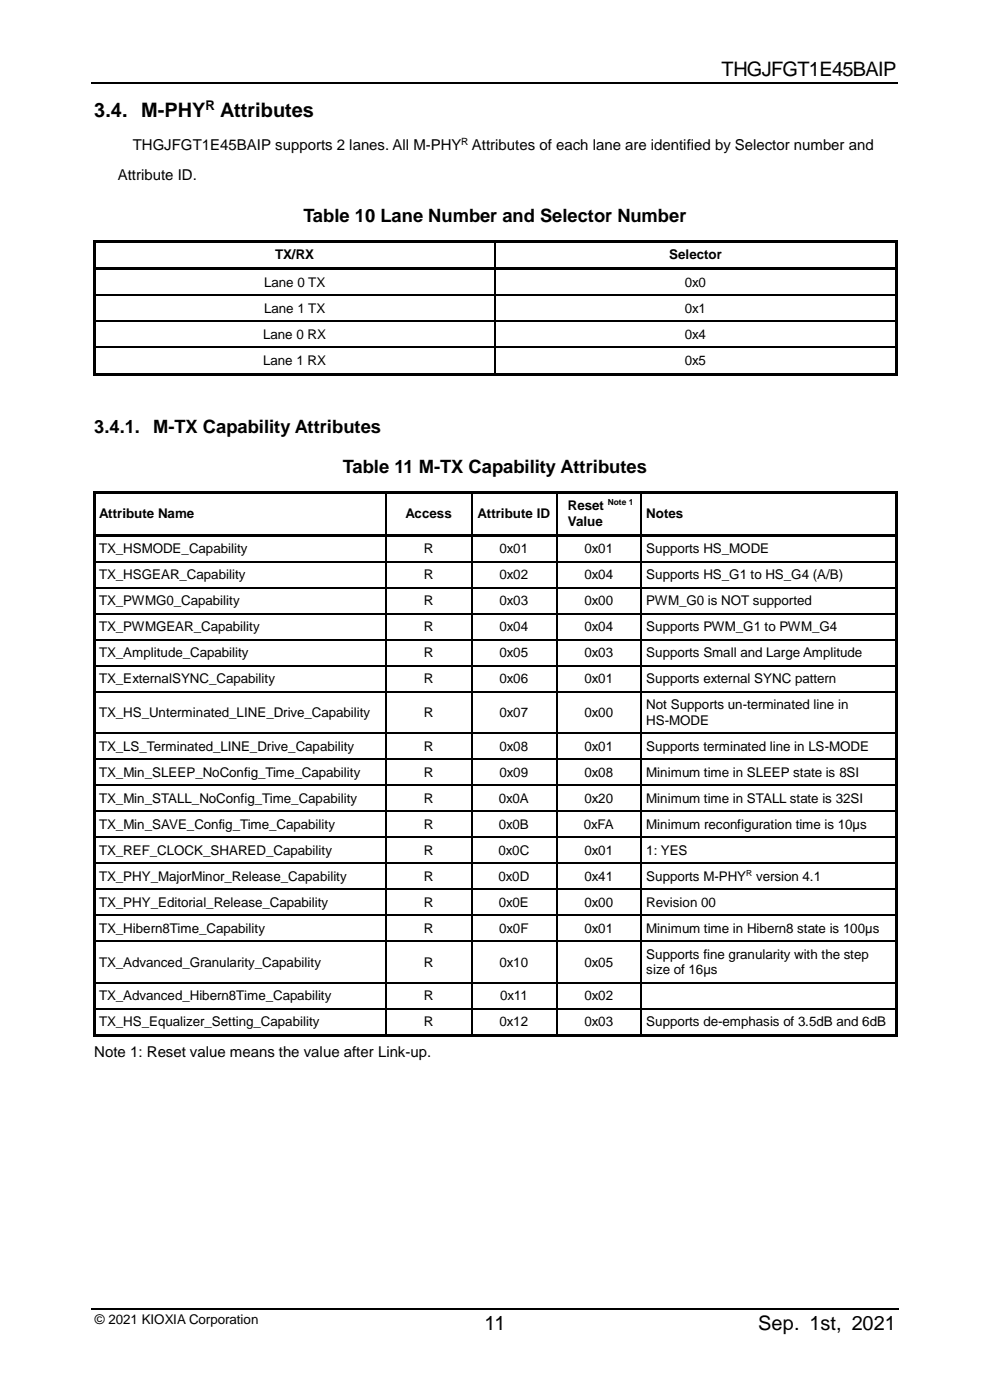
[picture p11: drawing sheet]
<svg xmlns="http://www.w3.org/2000/svg" width="210mm" height="297mm" viewBox="0 0 210 297" stroke-linecap="round" stroke-linejoin="round" font-family="sans-serif">
<defs><g id="words">
<g font-size="4.2">
<text x="153.1" y="16">THGJFGT1E45BAIP</text>
<text x="20" y="24.8">3.4. M-PHY</text>
<text x="46.7" y="24.8">Attributes</text>
<text x="102.8" y="282.1">11</text>
<text x="160.9" y="282.1">Sep. 1st, 2021</text>
</g>
<g font-size="3.9">
<text x="64.4" y="47.1">Table 10 Lane Number and Selector Number</text>
<text x="20" y="91.8">3.4.1.</text>
<text x="32.5" y="91.8">M-TX Capability Attributes</text>
<text x="72.7" y="100.3">Table 11 M-TX Capability Attributes</text>
</g>
<g font-size="3.2">
<text x="28.2" y="31.8">THGJFGT1E45BAIP supports 2 lanes. All M-PHY Attributes of each lane are identified by Selector number and</text>
<text x="25" y="38.2">Attribute ID.</text>
<text x="20" y="224.2">Note 1: Reset value means the value after Link-up.</text>
</g>
<g font-size="2.8">
<text x="43.6" y="23.4">R</text>
<text x="58.3" y="55">TX/RX</text>
<text x="142" y="55">Selector</text>
<text x="56" y="60.9">Lane 0 TX</text>
<text x="145.3" y="60.9">0x0</text>
<text x="55.8" y="71.9">Lane 0 RX</text>
<text x="56" y="66.4">Lane 1 TX</text>
<text x="145.3" y="66.4">0x1</text>
<text x="145.3" y="71.9">0x4</text>
<text x="55.8" y="77.4">Lane 1 RX</text>
<text x="145.3" y="77.4">0x5</text>
<text x="21" y="109.9">Attribute Name</text>
<text x="86" y="109.9">Access</text>
<text x="101.3" y="109.9">Attribute ID</text>
<text x="120.5" y="108.3">Reset</text>
<text x="120.5" y="111.5">Value</text>
<text x="137.1" y="109.9">Notes</text>
<text x="21" y="117.4">TX_HSMODE_Capability</text>
<text x="89.9" y="117.4">R</text>
<text x="105.9" y="117.4">0x01</text>
<text x="124" y="117.4">0x01</text>
<text x="137.1" y="117.4">Supports HS_MODE</text>
<text x="21" y="122.9">TX_HSGEAR_Capability</text>
<text x="89.9" y="122.9">R</text>
<text x="105.9" y="122.9">0x02</text>
<text x="124" y="122.9">0x04</text>
<text x="137.1" y="122.9">Supports HS_G1 to HS_G4 (A/B)</text>
<text x="21" y="128.4">TX_PWMG0_Capability</text>
<text x="89.9" y="128.4">R</text>
<text x="105.9" y="128.4">0x03</text>
<text x="124" y="128.4">0x00</text>
<text x="137.1" y="128.4">PWM_G0 is NOT supported</text>
<text x="21" y="133.9">TX_PWMGEAR_Capability</text>
<text x="89.9" y="133.9">R</text>
<text x="105.9" y="133.9">0x04</text>
<text x="124" y="133.9">0x04</text>
<text x="137.1" y="133.9">Supports PWM_G1 to PWM_G4</text>
<text x="21" y="139.4">TX_Amplitude_Capability</text>
<text x="89.9" y="139.4">R</text>
<text x="105.9" y="139.4">0x05</text>
<text x="124" y="139.4">0x03</text>
<text x="137.1" y="139.4">Supports Small and Large Amplitude</text>
<text x="21" y="145">TX_ExternalSYNC_Capability</text>
<text x="89.9" y="145">R</text>
<text x="105.9" y="145">0x06</text>
<text x="124" y="145">0x01</text>
<text x="137.1" y="145">Supports external SYNC pattern</text>
<text x="21" y="152.1">TX_HS_Unterminated_LINE_Drive_Capability</text>
<text x="89.9" y="152.1">R</text>
<text x="105.9" y="152.1">0x07</text>
<text x="124" y="152.1">0x00</text>
<text x="137.1" y="150.5">Not Supports un-terminated line in</text>
<text x="137.1" y="153.7">HS-MODE</text>
<text x="21" y="159.2">TX_LS_Terminated_LINE_Drive_Capability</text>
<text x="89.9" y="159.2">R</text>
<text x="105.9" y="159.2">0x08</text>
<text x="124" y="159.2">0x01</text>
<text x="137.1" y="159.2">Supports terminated line in LS-MODE</text>
<text x="21" y="164.8">TX_Min_SLEEP_NoConfig_Time_Capability</text>
<text x="89.9" y="164.8">R</text>
<text x="105.9" y="164.8">0x09</text>
<text x="124" y="164.8">0x08</text>
<text x="137.1" y="164.8">Minimum time in SLEEP state is 8SI</text>
<text x="21" y="170.3">TX_Min_STALL_NoConfig_Time_Capability</text>
<text x="89.9" y="170.3">R</text>
<text x="105.8" y="170.3">0x0A</text>
<text x="124" y="170.3">0x20</text>
<text x="137.1" y="170.3">Minimum time in STALL state is 32SI</text>
<text x="21" y="175.8">TX_Min_SAVE_Config_Time_Capability</text>
<text x="89.9" y="175.8">R</text>
<text x="105.8" y="175.8">0x0B</text>
<text x="123.8" y="175.8">0xFA</text>
<text x="137.1" y="175.8">Minimum reconfiguration time is 10µs</text>
<text x="21" y="181.3">TX_REF_CLOCK_SHARED_Capability</text>
<text x="89.9" y="181.3">R</text>
<text x="105.7" y="181.3">0x0C</text>
<text x="124" y="181.3">0x01</text>
<text x="137.1" y="181.3">1: YES</text>
<text x="21" y="186.8">TX_PHY_MajorMinor_Release_Capability</text>
<text x="89.9" y="186.8">R</text>
<text x="105.7" y="186.8">0x0D</text>
<text x="124" y="186.8">0x41</text>
<text x="137.1" y="186.8">Supports M-PHY</text>
<text x="160.4" y="186.8">version 4.1</text>
<text x="21" y="192.4">TX_PHY_Editorial_Release_Capability</text>
<text x="21" y="197.9">TX_Hibern8Time_Capability</text>
<text x="89.9" y="192.4">R</text>
<text x="89.9" y="197.9">R</text>
<text x="105.8" y="192.4">0x0E</text>
<text x="105.9" y="197.9">0x0F</text>
<text x="124" y="192.4">0x00</text>
<text x="124" y="197.9">0x01</text>
<text x="137.1" y="192.4">Revision 00</text>
<text x="137.1" y="197.9">Minimum time in Hibern8 state is 100µs</text>
<text x="137.1" y="203.4">Supports fine granularity with the step</text>
<text x="21" y="205">TX_Advanced_Granularity_Capability</text>
<text x="89.9" y="205">R</text>
<text x="105.9" y="205">0x10</text>
<text x="124" y="205">0x05</text>
<text x="137.1" y="206.7">size of 16µs</text>
<text x="21" y="212.2">TX_Advanced_Hibern8Time_Capability</text>
<text x="89.9" y="212.2">R</text>
<text x="106.1" y="212.2">0x11</text>
<text x="124" y="212.2">0x02</text>
<text x="21" y="217.7">TX_HS_Equalizer_Setting_Capability</text>
<text x="89.9" y="217.7">R</text>
<text x="105.9" y="217.7">0x12</text>
<text x="124" y="217.7">0x03</text>
<text x="137.1" y="217.7">Supports de-emphasis of 3.5dB and 6dB</text>
<text x="20.1" y="280.9">© 2021 KIOXIA Corporation</text>
</g>
<text font-size="2.1" x="97.9" y="30.7">R</text>
<g font-size="1.8">
<text x="128.9" y="107.2">Note 1</text>
<text x="158.3" y="185.8">R</text>
</g>
</g></defs>
<path d="M19.5 17.5h171M19.5 277.6h171" fill="none" stroke="#000" stroke-width=".34"/>
<g fill="#000">
<path d="M19.7 51h.5v1.5h-.5z" fill-rule="evenodd"/>
<path d="M19.7 51h.5v.5h-.5z" fill-rule="evenodd"/>
<path d="M19.7 52.5h.5v4.3h-.5z" fill-rule="evenodd"/>
<path d="M19.7 56.8h.5v1.5h-.5z" fill-rule="evenodd"/>
<path d="M20.2 51h84.7v.5h-84.7z" fill-rule="evenodd"/>
<path d="M20.2 56.8h84.7v.5h-84.7z" fill-rule="evenodd"/>
<path d="M104.9 51.5h.2v1h-.2z" fill-rule="evenodd"/>
<path d="M104.9 51h.5v.5h-.5z" fill-rule="evenodd"/>
<path d="M104.9 57.3h.2v1h-.2z" fill-rule="evenodd"/>
<path d="M104.9 56.8h.5v.5h-.5z" fill-rule="evenodd"/>
<path d="M105.4 51h84.4v.5h-84.4z" fill-rule="evenodd"/>
<path d="M105.4 56.8h84.4v.5h-84.4z" fill-rule="evenodd"/>
<path d="M189.8 51h.5v1.5h-.5z" fill-rule="evenodd"/>
<path d="M189.8 51h.5v.5h-.5z" fill-rule="evenodd"/>
<path d="M189.8 52.5h.5v4.3h-.5z" fill-rule="evenodd"/>
<path d="M189.8 56.8h.5v1.5h-.5z" fill-rule="evenodd"/>
<path d="M19.7 58.3h.5v4.2h-.5z" fill-rule="evenodd"/>
<path d="M19.7 62.5h.5v1.3h-.5z" fill-rule="evenodd"/>
<path d="M19.7 63.8h.5v4.3h-.5z" fill-rule="evenodd"/>
<path d="M19.7 68.1h.5v1.2h-.5z" fill-rule="evenodd"/>
<path d="M19.7 69.3h.5v4.3h-.5z" fill-rule="evenodd"/>
<path d="M19.7 73.6h.5v1.3h-.5z" fill-rule="evenodd"/>
<path d="M19.7 74.9h.5v4.2h-.5z" fill-rule="evenodd"/>
<path d="M19.7 79.1h.5v.5h-.5z" fill-rule="evenodd"/>
<path d="M19.7 79.1h.5v.5h-.5z" fill-rule="evenodd"/>
<path d="M20.2 79.1h84.7v.5h-84.7z" fill-rule="evenodd"/>
<path d="M104.9 62.5h.2v1.3h-.2z" fill-rule="evenodd"/>
<path d="M104.9 68.1h.2v1.2h-.2z" fill-rule="evenodd"/>
<path d="M104.9 73.6h.2v1.3h-.2z" fill-rule="evenodd"/>
<path d="M104.9 79.1h.5v.5h-.5z" fill-rule="evenodd"/>
<path d="M105.4 79.1h84.4v.5h-84.4z" fill-rule="evenodd"/>
<path d="M189.8 58.3h.5v4.2h-.5z" fill-rule="evenodd"/>
<path d="M189.8 62.5h.5v1.3h-.5z" fill-rule="evenodd"/>
<path d="M189.8 63.8h.5v4.3h-.5z" fill-rule="evenodd"/>
<path d="M189.8 68.1h.5v1.2h-.5z" fill-rule="evenodd"/>
<path d="M189.8 69.3h.5v4.3h-.5z" fill-rule="evenodd"/>
<path d="M189.8 73.6h.5v1.3h-.5z" fill-rule="evenodd"/>
<path d="M189.8 74.9h.5v4.2h-.5z" fill-rule="evenodd"/>
<path d="M189.8 79.1h.5v.5h-.5z" fill-rule="evenodd"/>
<path d="M189.8 79.1h.5v.5h-.5z" fill-rule="evenodd"/>
<path d="M19.7 104.2h.5v1.5h-.5z" fill-rule="evenodd"/>
<path d="M19.7 104.2h.5v.5h-.5z" fill-rule="evenodd"/>
<path d="M19.7 105.7h.5v7.6h-.5z" fill-rule="evenodd"/>
<path d="M19.7 113.3h.5v1.5h-.5z" fill-rule="evenodd"/>
<path d="M19.7 114.8h.5v4.2h-.5z" fill-rule="evenodd"/>
<path d="M20.2 104.2h61.6v.5h-61.6z" fill-rule="evenodd"/>
<path d="M20.2 113.3h61.6v.5h-61.6z" fill-rule="evenodd"/>
<path d="M81.8 104.7h.3v1h-.3z" fill-rule="evenodd"/>
<path d="M81.8 104.2h.6v.5h-.6z" fill-rule="evenodd"/>
<path d="M81.8 113.8h.3v1h-.3z" fill-rule="evenodd"/>
<path d="M81.8 113.3h.6v.5h-.6z" fill-rule="evenodd"/>
<path d="M82.4 104.2h17.5v.5h-17.5z" fill-rule="evenodd"/>
<path d="M82.4 113.3h17.5v.5h-17.5z" fill-rule="evenodd"/>
<path d="M99.9 104.7h.3v1h-.3z" fill-rule="evenodd"/>
<path d="M99.9 104.2h.5v.5h-.5z" fill-rule="evenodd"/>
<path d="M99.9 113.8h.3v1h-.3z" fill-rule="evenodd"/>
<path d="M99.9 113.3h.5v.5h-.5z" fill-rule="evenodd"/>
<path d="M100.4 104.2h17.6v.5h-17.6z" fill-rule="evenodd"/>
<path d="M100.4 113.3h17.6v.5h-17.6z" fill-rule="evenodd"/>
<path d="M118 104.7h.2v1h-.2z" fill-rule="evenodd"/>
<path d="M118 104.2h.5v.5h-.5z" fill-rule="evenodd"/>
<path d="M118 113.8h.2v1h-.2z" fill-rule="evenodd"/>
<path d="M118 113.3h.5v.5h-.5z" fill-rule="evenodd"/>
<path d="M118.5 104.2h17.5v.5h-17.5z" fill-rule="evenodd"/>
<path d="M118.5 113.3h17.5v.5h-17.5z" fill-rule="evenodd"/>
<path d="M136 104.7h.2v1h-.2z" fill-rule="evenodd"/>
<path d="M136 104.2h.5v.5h-.5z" fill-rule="evenodd"/>
<path d="M136 113.8h.2v1h-.2z" fill-rule="evenodd"/>
<path d="M136 113.3h.5v.5h-.5z" fill-rule="evenodd"/>
<path d="M136.5 104.2h53.3v.5h-53.3z" fill-rule="evenodd"/>
<path d="M136.5 113.3h53.3v.5h-53.3z" fill-rule="evenodd"/>
<path d="M189.8 104.2h.5v1.5h-.5z" fill-rule="evenodd"/>
<path d="M189.8 104.2h.5v.5h-.5z" fill-rule="evenodd"/>
<path d="M189.8 105.7h.5v7.6h-.5z" fill-rule="evenodd"/>
<path d="M189.8 113.3h.5v1.5h-.5z" fill-rule="evenodd"/>
<path d="M189.8 114.8h.5v4.2h-.5z" fill-rule="evenodd"/>
<path d="M19.7 119h.5v1.3h-.5z" fill-rule="evenodd"/>
<path d="M19.7 120.3h.5v4.3h-.5z" fill-rule="evenodd"/>
<path d="M19.7 124.6h.5v1.2h-.5z" fill-rule="evenodd"/>
<path d="M19.7 125.8h.5v4.3h-.5z" fill-rule="evenodd"/>
<path d="M19.7 130.1h.5v1.2h-.5z" fill-rule="evenodd"/>
<path d="M19.7 131.3h.5v4.3h-.5z" fill-rule="evenodd"/>
<path d="M19.7 135.6h.5v1.2h-.5z" fill-rule="evenodd"/>
<path d="M81.8 119h.3v1.3h-.3z" fill-rule="evenodd"/>
<path d="M81.8 124.6h.3v1.2h-.3z" fill-rule="evenodd"/>
<path d="M81.8 130.1h.3v1.2h-.3z" fill-rule="evenodd"/>
<path d="M81.8 135.6h.3v1.2h-.3z" fill-rule="evenodd"/>
<path d="M99.9 119h.3v1.3h-.3z" fill-rule="evenodd"/>
<path d="M99.9 124.6h.3v1.2h-.3z" fill-rule="evenodd"/>
<path d="M99.9 130.1h.3v1.2h-.3z" fill-rule="evenodd"/>
<path d="M99.9 135.6h.3v1.2h-.3z" fill-rule="evenodd"/>
<path d="M118 119h.2v1.3h-.2z" fill-rule="evenodd"/>
<path d="M118 124.6h.2v1.2h-.2z" fill-rule="evenodd"/>
<path d="M118 130.1h.2v1.2h-.2z" fill-rule="evenodd"/>
<path d="M118 135.6h.2v1.2h-.2z" fill-rule="evenodd"/>
<path d="M136 119h.2v1.3h-.2z" fill-rule="evenodd"/>
<path d="M136 124.6h.2v1.2h-.2z" fill-rule="evenodd"/>
<path d="M136 130.1h.2v1.2h-.2z" fill-rule="evenodd"/>
<path d="M136 135.6h.2v1.2h-.2z" fill-rule="evenodd"/>
<path d="M189.8 119h.5v1.3h-.5z" fill-rule="evenodd"/>
<path d="M189.8 120.3h.5v4.3h-.5z" fill-rule="evenodd"/>
<path d="M189.8 124.6h.5v1.2h-.5z" fill-rule="evenodd"/>
<path d="M189.8 125.8h.5v4.3h-.5z" fill-rule="evenodd"/>
<path d="M189.8 130.1h.5v1.2h-.5z" fill-rule="evenodd"/>
<path d="M189.8 131.3h.5v4.3h-.5z" fill-rule="evenodd"/>
<path d="M189.8 135.6h.5v1.2h-.5z" fill-rule="evenodd"/>
<path d="M19.7 136.8h.5v4.3h-.5z" fill-rule="evenodd"/>
<path d="M19.7 141.1h.5v1.3h-.5z" fill-rule="evenodd"/>
<path d="M19.7 142.4h.5v4.2h-.5z" fill-rule="evenodd"/>
<path d="M19.7 146.6h.5v1.3h-.5z" fill-rule="evenodd"/>
<path d="M19.7 147.9h.5v7.5h-.5z" fill-rule="evenodd"/>
<path d="M19.7 155.4h.5v1.3h-.5z" fill-rule="evenodd"/>
<path d="M81.8 141.1h.3v1.3h-.3z" fill-rule="evenodd"/>
<path d="M81.8 146.6h.3v1.3h-.3z" fill-rule="evenodd"/>
<path d="M81.8 155.4h.3v1.3h-.3z" fill-rule="evenodd"/>
<path d="M99.9 141.1h.3v1.3h-.3z" fill-rule="evenodd"/>
<path d="M99.9 146.6h.3v1.3h-.3z" fill-rule="evenodd"/>
<path d="M99.9 155.4h.3v1.3h-.3z" fill-rule="evenodd"/>
<path d="M118 141.1h.2v1.3h-.2z" fill-rule="evenodd"/>
<path d="M118 146.6h.2v1.3h-.2z" fill-rule="evenodd"/>
<path d="M118 155.4h.2v1.3h-.2z" fill-rule="evenodd"/>
<path d="M136 141.1h.2v1.3h-.2z" fill-rule="evenodd"/>
<path d="M136 146.6h.2v1.3h-.2z" fill-rule="evenodd"/>
<path d="M136 155.4h.2v1.3h-.2z" fill-rule="evenodd"/>
<path d="M189.8 136.8h.5v4.3h-.5z" fill-rule="evenodd"/>
<path d="M189.8 141.1h.5v1.3h-.5z" fill-rule="evenodd"/>
<path d="M189.8 142.4h.5v4.2h-.5z" fill-rule="evenodd"/>
<path d="M189.8 146.6h.5v1.3h-.5z" fill-rule="evenodd"/>
<path d="M189.8 147.9h.5v7.5h-.5z" fill-rule="evenodd"/>
<path d="M189.8 155.4h.5v1.3h-.5z" fill-rule="evenodd"/>
<path d="M19.7 156.6h.5v4.3h-.5z" fill-rule="evenodd"/>
<path d="M19.7 160.9h.5v1.3h-.5z" fill-rule="evenodd"/>
<path d="M19.7 162.2h.5v4.2h-.5z" fill-rule="evenodd"/>
<path d="M19.7 166.4h.5v1.3h-.5z" fill-rule="evenodd"/>
<path d="M19.7 167.7h.5v4.3h-.5z" fill-rule="evenodd"/>
<path d="M19.7 172h.5v1.3h-.5z" fill-rule="evenodd"/>
<path d="M19.7 173.3h.5v4.2h-.5z" fill-rule="evenodd"/>
<path d="M19.7 177.5h.5v1.3h-.5z" fill-rule="evenodd"/>
<path d="M81.8 160.9h.3v1.3h-.3z" fill-rule="evenodd"/>
<path d="M81.8 166.4h.3v1.3h-.3z" fill-rule="evenodd"/>
<path d="M81.8 172h.3v1.3h-.3z" fill-rule="evenodd"/>
<path d="M81.8 177.5h.3v1.3h-.3z" fill-rule="evenodd"/>
<path d="M99.9 160.9h.3v1.3h-.3z" fill-rule="evenodd"/>
<path d="M99.9 166.4h.3v1.3h-.3z" fill-rule="evenodd"/>
<path d="M99.9 172h.3v1.3h-.3z" fill-rule="evenodd"/>
<path d="M99.9 177.5h.3v1.3h-.3z" fill-rule="evenodd"/>
<path d="M118 160.9h.2v1.3h-.2z" fill-rule="evenodd"/>
<path d="M118 166.4h.2v1.3h-.2z" fill-rule="evenodd"/>
<path d="M118 172h.2v1.3h-.2z" fill-rule="evenodd"/>
<path d="M118 177.5h.2v1.3h-.2z" fill-rule="evenodd"/>
<path d="M136 160.9h.2v1.3h-.2z" fill-rule="evenodd"/>
<path d="M136 166.4h.2v1.3h-.2z" fill-rule="evenodd"/>
<path d="M136 172h.2v1.3h-.2z" fill-rule="evenodd"/>
<path d="M136 177.5h.2v1.3h-.2z" fill-rule="evenodd"/>
<path d="M189.8 156.6h.5v4.3h-.5z" fill-rule="evenodd"/>
<path d="M189.8 160.9h.5v1.3h-.5z" fill-rule="evenodd"/>
<path d="M189.8 162.2h.5v4.2h-.5z" fill-rule="evenodd"/>
<path d="M189.8 166.4h.5v1.3h-.5z" fill-rule="evenodd"/>
<path d="M189.8 167.7h.5v4.3h-.5z" fill-rule="evenodd"/>
<path d="M189.8 172h.5v1.3h-.5z" fill-rule="evenodd"/>
<path d="M189.8 173.3h.5v4.2h-.5z" fill-rule="evenodd"/>
<path d="M189.8 177.5h.5v1.3h-.5z" fill-rule="evenodd"/>
<path d="M19.7 178.8h.5v4.2h-.5z" fill-rule="evenodd"/>
<path d="M19.7 183h.5v1.3h-.5z" fill-rule="evenodd"/>
<path d="M19.7 184.3h.5v4.2h-.5z" fill-rule="evenodd"/>
<path d="M19.7 188.5h.5v1.3h-.5z" fill-rule="evenodd"/>
<path d="M19.7 189.8h.5v4.2h-.5z" fill-rule="evenodd"/>
<path d="M19.7 194h.5v1.3h-.5z" fill-rule="evenodd"/>
<path d="M19.7 195.3h.5v4.3h-.5z" fill-rule="evenodd"/>
<path d="M81.8 183h.3v1.3h-.3z" fill-rule="evenodd"/>
<path d="M81.8 188.5h.3v1.3h-.3z" fill-rule="evenodd"/>
<path d="M81.8 194h.3v1.3h-.3z" fill-rule="evenodd"/>
<path d="M99.9 183h.3v1.3h-.3z" fill-rule="evenodd"/>
<path d="M99.9 188.5h.3v1.3h-.3z" fill-rule="evenodd"/>
<path d="M99.9 194h.3v1.3h-.3z" fill-rule="evenodd"/>
<path d="M118 183h.2v1.3h-.2z" fill-rule="evenodd"/>
<path d="M118 188.5h.2v1.3h-.2z" fill-rule="evenodd"/>
<path d="M118 194h.2v1.3h-.2z" fill-rule="evenodd"/>
<path d="M136 183h.2v1.3h-.2z" fill-rule="evenodd"/>
<path d="M136 188.5h.2v1.3h-.2z" fill-rule="evenodd"/>
<path d="M136 194h.2v1.3h-.2z" fill-rule="evenodd"/>
<path d="M189.8 178.8h.5v4.2h-.5z" fill-rule="evenodd"/>
<path d="M189.8 183h.5v1.3h-.5z" fill-rule="evenodd"/>
<path d="M189.8 184.3h.5v4.2h-.5z" fill-rule="evenodd"/>
<path d="M189.8 188.5h.5v1.3h-.5z" fill-rule="evenodd"/>
<path d="M189.8 189.8h.5v4.2h-.5z" fill-rule="evenodd"/>
<path d="M189.8 194h.5v1.3h-.5z" fill-rule="evenodd"/>
<path d="M189.8 195.3h.5v4.3h-.5z" fill-rule="evenodd"/>
<path d="M19.7 199.6h.5v1.3h-.5z" fill-rule="evenodd"/>
<path d="M19.7 200.9h.5v7.4h-.5z" fill-rule="evenodd"/>
<path d="M19.7 208.3h.5v1.3h-.5z" fill-rule="evenodd"/>
<path d="M19.7 209.6h.5v4.3h-.5z" fill-rule="evenodd"/>
<path d="M19.7 213.9h.5v1.2h-.5z" fill-rule="evenodd"/>
<path d="M19.7 215.1h.5v4.3h-.5z" fill-rule="evenodd"/>
<path d="M19.7 219.4h.5v.5h-.5z" fill-rule="evenodd"/>
<path d="M19.7 219.4h.5v.5h-.5z" fill-rule="evenodd"/>
<path d="M20.2 219.4h61.6v.5h-61.6z" fill-rule="evenodd"/>
<path d="M81.8 199.6h.3v1.3h-.3z" fill-rule="evenodd"/>
<path d="M81.8 208.3h.3v1.3h-.3z" fill-rule="evenodd"/>
<path d="M81.8 213.9h.3v1.2h-.3z" fill-rule="evenodd"/>
<path d="M81.8 219.4h.6v.5h-.6z" fill-rule="evenodd"/>
<path d="M82.4 219.4h17.5v.5h-17.5z" fill-rule="evenodd"/>
<path d="M99.9 199.6h.3v1.3h-.3z" fill-rule="evenodd"/>
<path d="M99.9 208.3h.3v1.3h-.3z" fill-rule="evenodd"/>
<path d="M99.9 213.9h.3v1.2h-.3z" fill-rule="evenodd"/>
<path d="M99.9 219.4h.5v.5h-.5z" fill-rule="evenodd"/>
<path d="M100.4 219.4h17.6v.5h-17.6z" fill-rule="evenodd"/>
<path d="M118 199.6h.2v1.3h-.2z" fill-rule="evenodd"/>
<path d="M118 208.3h.2v1.3h-.2z" fill-rule="evenodd"/>
<path d="M118 213.9h.2v1.2h-.2z" fill-rule="evenodd"/>
<path d="M118 219.4h.5v.5h-.5z" fill-rule="evenodd"/>
<path d="M118.5 219.4h17.5v.5h-17.5z" fill-rule="evenodd"/>
<path d="M136 199.6h.2v1.3h-.2z" fill-rule="evenodd"/>
<path d="M136 208.3h.2v1.3h-.2z" fill-rule="evenodd"/>
<path d="M136 213.9h.2v1.2h-.2z" fill-rule="evenodd"/>
<path d="M136 219.4h.5v.5h-.5z" fill-rule="evenodd"/>
<path d="M136.5 219.4h53.3v.5h-53.3z" fill-rule="evenodd"/>
<path d="M189.8 199.6h.5v1.3h-.5z" fill-rule="evenodd"/>
<path d="M189.8 200.9h.5v7.4h-.5z" fill-rule="evenodd"/>
<path d="M189.8 208.3h.5v1.3h-.5z" fill-rule="evenodd"/>
<path d="M189.8 209.6h.5v4.3h-.5z" fill-rule="evenodd"/>
<path d="M189.8 213.9h.5v1.2h-.5z" fill-rule="evenodd"/>
<path d="M189.8 215.1h.5v4.3h-.5z" fill-rule="evenodd"/>
<path d="M189.8 219.4h.5v.5h-.5z" fill-rule="evenodd"/>
<path d="M189.8 219.4h.5v.5h-.5z" fill-rule="evenodd"/>
</g>
<g fill="none" stroke="#000" stroke-width=".25">
<path d="M105 52.5v4.3M105 58.3v4.2M20.2 62.7h84.7M20.2 68.2h84.7M20.2 73.7h84.7M105 63.8v4.3M105 69.3v4.3M105 74.9v4.2M105.1 62.7h84.7M105.1 68.2h84.7M105.1 73.7h84.7M20.2 119.1h61.6"/>
<path d="M82 105.7v7.6M82 114.8v4.2M82.1 119.1h17.8M100.1 105.7v7.6M100.1 114.8v4.2M100.2 119.1h17.8M118.1 105.7v7.6M118.1 114.8v4.2M118.2 119.1h17.8M136.1 105.7v7.6M136.1 114.8v4.2M136.2 119.1h53.6"/>
<path d="M20.2 124.7h61.6M20.2 130.2h61.6M20.2 135.7h61.6M82 120.3v4.3M82 125.8v4.3M82 131.3v4.3M82 136.8v4.3M82.1 124.7h17.8M82.1 130.2h17.8M82.1 135.7h17.8M100.1 120.3v4.3M100.1 125.8v4.3"/>
<path d="M100.1 131.3v4.3M100.1 136.8v4.3M100.2 124.7h17.8M100.2 130.2h17.8M100.2 135.7h17.8M118.1 120.3v4.3M118.1 125.8v4.3M118.1 131.3v4.3M118.1 136.8v4.3M118.2 124.7h17.8M118.2 130.2h17.8M118.2 135.7h17.8"/>
<path d="M136.1 120.3v4.3M136.1 125.8v4.3M136.1 131.3v4.3M136.1 136.8v4.3M136.2 124.7h53.6M136.2 130.2h53.6M136.2 135.7h53.6M20.2 141.2h61.6M20.2 146.7h61.6M20.2 155.5h61.6M82 142.4v4.2M82 147.9v7.5"/>
<path d="M82 156.6v4.3M82.1 141.2h17.8M82.1 146.7h17.8M82.1 155.5h17.8M100.1 142.4v4.2M100.1 147.9v7.5M100.1 156.6v4.3M100.2 141.2h17.8M100.2 146.7h17.8M100.2 155.5h17.8M118.1 142.4v4.2M118.1 147.9v7.5"/>
<path d="M118.1 156.6v4.3M118.2 141.2h17.8M118.2 146.7h17.8M118.2 155.5h17.8M136.1 142.4v4.2M136.1 147.9v7.5M136.1 156.6v4.3M136.2 141.2h53.6M136.2 146.7h53.6M136.2 155.5h53.6M20.2 161.1h61.6M20.2 166.6h61.6"/>
<path d="M20.2 172.1h61.6M20.2 177.6h61.6M82 162.2v4.2M82 167.7v4.3M82 173.3v4.2M82 178.8v4.2M82.1 161.1h17.8M82.1 166.6h17.8M82.1 172.1h17.8M82.1 177.6h17.8M100.1 162.2v4.2M100.1 167.7v4.3"/>
<path d="M100.1 173.3v4.2M100.1 178.8v4.2M100.2 161.1h17.8M100.2 166.6h17.8M100.2 172.1h17.8M100.2 177.6h17.8M118.1 162.2v4.2M118.1 167.7v4.3M118.1 173.3v4.2M118.1 178.8v4.2M118.2 161.1h17.8M118.2 166.6h17.8"/>
<path d="M118.2 172.1h17.8M118.2 177.6h17.8M136.1 162.2v4.2M136.1 167.7v4.3M136.1 173.3v4.2M136.1 178.8v4.2M136.2 161.1h53.6M136.2 166.6h53.6M136.2 172.1h53.6M136.2 177.6h53.6M20.2 183.1h61.6M20.2 188.7h61.6"/>
<path d="M20.2 194.2h61.6M20.2 199.7h61.6M82 184.3v4.2M82 189.8v4.2M82 195.3v4.3M82.1 183.1h17.8M82.1 188.7h17.8M82.1 194.2h17.8M82.1 199.7h17.8M100.1 184.3v4.2M100.1 189.8v4.2M100.1 195.3v4.3"/>
<path d="M100.2 183.1h17.8M100.2 188.7h17.8M100.2 194.2h17.8M100.2 199.7h17.8M118.1 184.3v4.2M118.1 189.8v4.2M118.1 195.3v4.3M118.2 183.1h17.8M118.2 188.7h17.8M118.2 194.2h17.8M118.2 199.7h17.8M136.1 184.3v4.2"/>
<path d="M136.1 189.8v4.2M136.1 195.3v4.3M136.2 183.1h53.6M136.2 188.7h53.6M136.2 194.2h53.6M136.2 199.7h53.6M20.2 208.5h61.6M20.2 214h61.6M82 200.9v7.4M82 209.6v4.3M82 215.1v4.3M82.1 208.5h17.8"/>
<path d="M82.1 214h17.8M100.1 200.9v7.4M100.1 209.6v4.3M100.1 215.1v4.3M100.2 208.5h17.8M100.2 214h17.8M118.1 200.9v7.4M118.1 209.6v4.3M118.1 215.1v4.3M118.2 208.5h17.8M118.2 214h17.8M136.1 200.9v7.4"/>
<path d="M136.1 209.6v4.3M136.1 215.1v4.3M136.2 208.5h53.6M136.2 214h53.6"/>
</g>
<use href="#words"/>
</svg>
